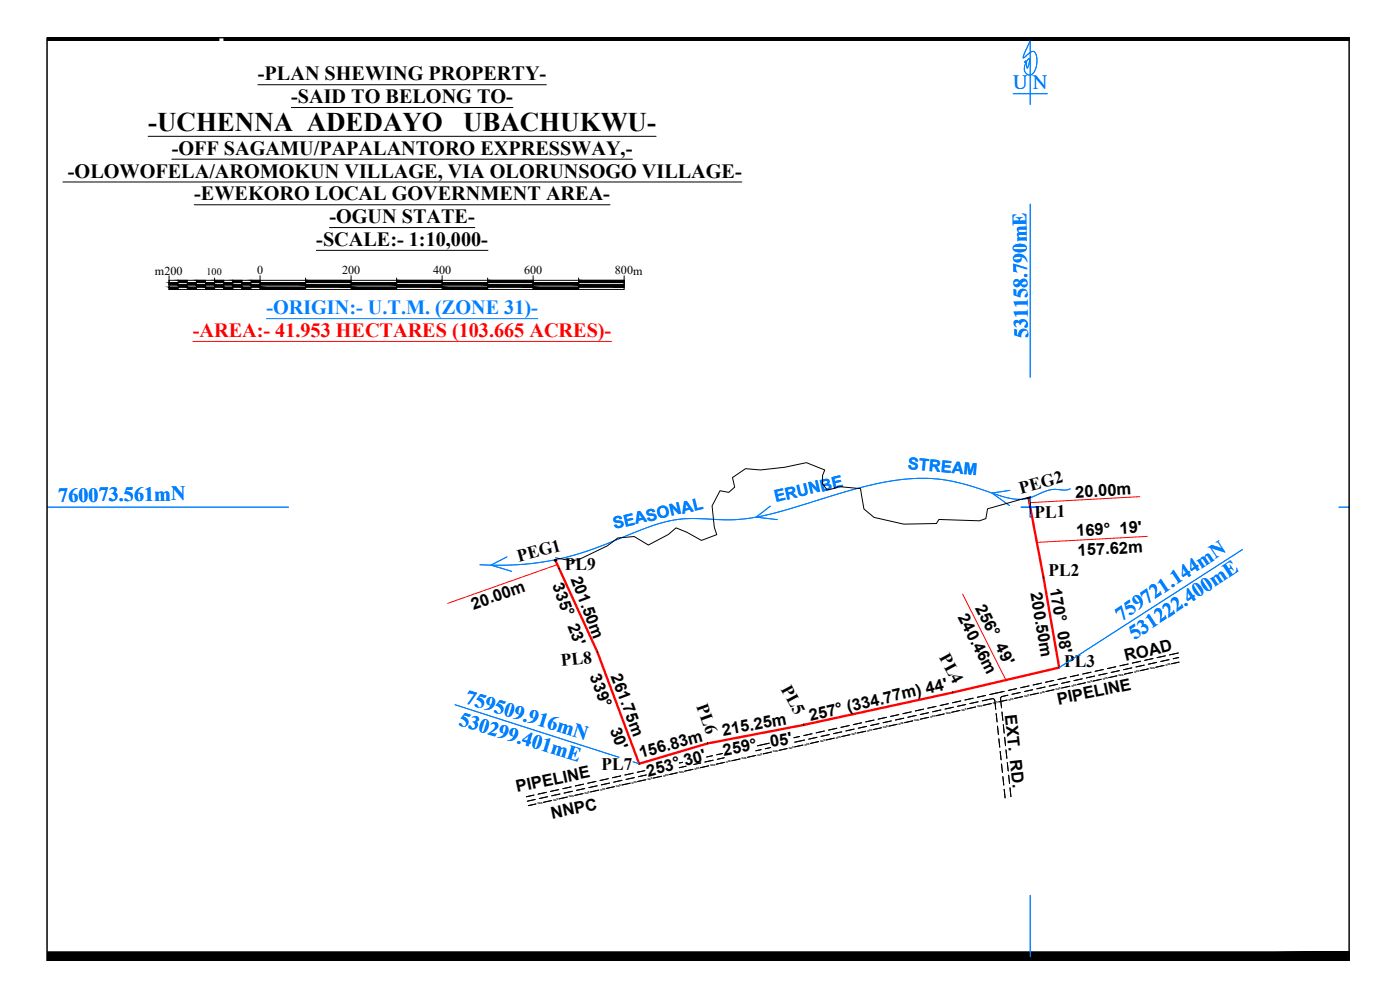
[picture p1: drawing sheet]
<svg xmlns="http://www.w3.org/2000/svg" width="420mm" height="297mm" viewBox="0 0 420 297" stroke-linecap="round" stroke-linejoin="round" font-family="sans-serif">
<defs><g id="words">
<g font-size="8.1">
<text x="44.5" y="39.2">-UCHENNA ADEDAYO</text>
<text x="139" y="39.2">UBACHUKWU-</text>
</g>
<g font-size="6.1">
<text x="77.4" y="24.1">-PLAN SHEWING PROPERTY-</text>
<text x="87.4" y="31">-SAID TO BELONG TO-</text>
<text x="51.6" y="46.4">-OFF SAGAMU/PAPALANTORO EXPRESSWAY,-</text>
<text x="20.4" y="53.3">-OLOWOFELA/AROMOKUN VILLAGE, VIA OLORUNSOGO VILLAGE-</text>
<text x="58.3" y="60.1">-EWEKORO LOCAL GOVERNMENT AREA-</text>
<text x="98.9" y="67">-OGUN STATE-</text>
<text x="94.9" y="73.8">-SCALE:- 1:10,000-</text>
</g>
<g font-size="6.1" fill="#007fff">
<text x="79.9" y="94.3">-ORIGIN:- U.T.M. (ZONE 31)-</text>
<text x="308.6" y="101.5" transform="rotate(-91 308.6 101.5)">531158.790mE</text>
<text x="17.5" y="150.6" transform="rotate(-1 17.5 150.6)">760073.561mN</text>
<text x="336.5" y="186.5" transform="rotate(-34 336.5 186.5)">759721.144mN</text>
<text x="340.5" y="192.1" transform="rotate(-34 340.5 192.1)">531222.400mE</text>
<text x="139.3" y="210.9" transform="rotate(17 139.3 210.9)">759509.916mN</text>
<text x="137.5" y="217.5" transform="rotate(17 137.5 217.5)">530299.401mE</text>
</g>
<text font-size="6.1" fill="#f00" x="57.9" y="101.1">-AREA:- 41.953 HECTARES (103.665 ACRES)-</text>
<text font-size="6" fill="#007fff" x="304.1" y="26.8">U N</text>
<g font-size="5.3">
<text x="306.4" y="148.2" transform="rotate(-15 306.4 148.2)">PEG2</text>
<text x="310.5" y="155.4" transform="rotate(-1 310.5 155.4)">PL1</text>
<text x="155.7" y="168.6" transform="rotate(-15 155.7 168.6)">PEG1</text>
<text x="169.5" y="171.1" transform="rotate(-1 169.5 171.1)">PL9</text>
<text x="314.7" y="172.8" transform="rotate(-1 314.7 172.8)">PL2</text>
<text x="281.8" y="197.2" transform="rotate(61 281.8 197.2)">PL4</text>
<text x="168.5" y="199.9" transform="rotate(-6 168.5 199.9)">PL8</text>
<text x="319.4" y="200.2" transform="rotate(-1 319.4 200.2)">PL3</text>
<text x="234.3" y="206.6" transform="rotate(62 234.3 206.6)">PL5</text>
<text x="208.9" y="211.7" transform="rotate(70 208.9 211.7)">PL6</text>
<text x="180.5" y="231" transform="rotate(-1 180.5 231)">PL7</text>
</g>
<g font-size="5" fill="#007fff">
<text x="272.4" y="140.8" transform="rotate(5 272.4 140.8)">STREAM</text>
<text x="232.9" y="150.7" transform="rotate(-13 232.9 150.7)">ERUNBE</text>
<text x="184.4" y="158.8" transform="rotate(-13 184.4 158.8)">SEASONAL</text>
</g>
<g font-size="5">
<text x="322.8" y="149.3" transform="rotate(-3 322.8 149.3)">20.00m</text>
<text x="323.1" y="160.9" transform="rotate(-3 323.1 160.9)">169° 19'</text>
<text x="323.5" y="166.8" transform="rotate(-3 323.5 166.8)">157.62m</text>
<text x="171.3" y="173.7" transform="rotate(69 171.3 173.7)">201.50m</text>
<text x="165.7" y="175.6" transform="rotate(69 165.7 175.6)">335° 23'</text>
<text x="309.3" y="178" transform="rotate(80 309.3 178)">200.50m</text>
<text x="315.1" y="176.8" transform="rotate(80 315.1 176.8)">170° 08'</text>
<text x="142.1" y="182.9" transform="rotate(-20 142.1 182.9)">20.00m</text>
<text x="287.3" y="185.2" transform="rotate(63 287.3 185.2)">240.46m</text>
<text x="292.6" y="182.4" transform="rotate(63 292.6 182.4)">256° 49'</text>
<text x="176.9" y="202.9" transform="rotate(69 176.9 202.9)">339°</text>
<text x="183.3" y="202.9" transform="rotate(69 183.3 202.9)">261.75m</text>
<text x="337.9" y="198.4" transform="rotate(-14 337.9 198.4)">ROAD</text>
<text x="301.6" y="214.5" transform="rotate(84 301.6 214.5)">EXT. RD.</text>
<text x="317.6" y="211.4" transform="rotate(-12 317.6 211.4)">PIPELINE</text>
<text x="183" y="219" transform="rotate(69 183 219)">30'</text>
<text x="217" y="220.7" transform="rotate(-10 217 220.7)">215.25m</text>
<text x="243.2" y="216.3" transform="rotate(-13 243.2 216.3)">257° (334.77m) 44'</text>
<text x="192.3" y="227.5" transform="rotate(-15 192.3 227.5)">156.83m</text>
<text x="217.3" y="226.7" transform="rotate(-10 217.3 226.7)">259°</text>
<text x="231.4" y="224.2" transform="rotate(-10 231.4 224.2)">05'</text>
<text x="194.5" y="233" transform="rotate(-15 194.5 233)">253° 30'</text>
<text x="155.2" y="237.7" transform="rotate(-12 155.2 237.7)">PIPELINE</text>
<text x="165.7" y="245.6" transform="rotate(-12 165.7 245.6)">NNPC</text>
</g>
<g font-size="3.6">
<text x="46.4" y="82.4">m200</text>
<text x="77.1" y="82.3">0</text>
<text x="102.7" y="82.3">200</text>
<text x="130" y="82.3">400</text>
<text x="157.3" y="82.3">600</text>
<text x="184.5" y="82.3">800m</text>
</g>
<text font-size="3" x="62" y="82.5">100</text>
<g font-size=".7">
<text x="331" y="204" transform="rotate(-13 331 204)">GAS</text>
<text x="335.8" y="202.9" transform="rotate(-13 335.8 202.9)">GAS</text>
<text x="340.5" y="201.9" transform="rotate(-12 340.5 201.9)">GAS</text>
<text x="345.2" y="200.8" transform="rotate(-13 345.2 200.8)">GAS</text>
<text x="349.9" y="199.8" transform="rotate(-13 349.9 199.8)">GAS</text>
<text x="307.5" y="209.1" transform="rotate(-13 307.5 209.1)">GAS</text>
<text x="312.2" y="208.1" transform="rotate(-13 312.2 208.1)">GAS</text>
<text x="316.9" y="207.1" transform="rotate(-13 316.9 207.1)">GAS</text>
<text x="321.6" y="206" transform="rotate(-12 321.6 206)">GAS</text>
<text x="326.3" y="205" transform="rotate(-13 326.3 205)">GAS</text>
<text x="279.2" y="215.4" transform="rotate(-13 279.2 215.4)">GAS</text>
<text x="283.9" y="214.3" transform="rotate(-13 283.9 214.3)">GAS</text>
<text x="288.6" y="213.3" transform="rotate(-12 288.6 213.3)">GAS</text>
<text x="293.3" y="212.3" transform="rotate(-13 293.3 212.3)">GAS</text>
<text x="298.1" y="211.2" transform="rotate(-13 298.1 211.2)">GAS</text>
<text x="302.8" y="210.2" transform="rotate(-13 302.8 210.2)">GAS</text>
<text x="250.9" y="221.6" transform="rotate(-13 250.9 221.6)">GAS</text>
<text x="255.6" y="220.6" transform="rotate(-12 255.6 220.6)">GAS</text>
<text x="260.4" y="219.5" transform="rotate(-13 260.4 219.5)">GAS</text>
<text x="265.1" y="218.5" transform="rotate(-13 265.1 218.5)">GAS</text>
<text x="269.8" y="217.5" transform="rotate(-13 269.8 217.5)">GAS</text>
<text x="274.5" y="216.4" transform="rotate(-13 274.5 216.4)">GAS</text>
<text x="222.7" y="227.8" transform="rotate(-12 222.7 227.8)">GAS</text>
<text x="227.4" y="226.8" transform="rotate(-13 227.4 226.8)">GAS</text>
<text x="232.1" y="225.8" transform="rotate(-13 232.1 225.8)">GAS</text>
<text x="236.8" y="224.7" transform="rotate(-12 236.8 224.7)">GAS</text>
<text x="241.5" y="223.7" transform="rotate(-13 241.5 223.7)">GAS</text>
<text x="246.2" y="222.7" transform="rotate(-13 246.2 222.7)">GAS</text>
<text x="199.1" y="233" transform="rotate(-13 199.1 233)">GAS</text>
<text x="203.8" y="232" transform="rotate(-12 203.8 232)">GAS</text>
<text x="208.5" y="231" transform="rotate(-13 208.5 231)">GAS</text>
<text x="213.2" y="229.9" transform="rotate(-13 213.2 229.9)">GAS</text>
<text x="217.9" y="228.9" transform="rotate(-13 217.9 228.9)">GAS</text>
<text x="170.8" y="239.3" transform="rotate(-12 170.8 239.3)">GAS</text>
<text x="175.5" y="238.2" transform="rotate(-13 175.5 238.2)">GAS</text>
<text x="180.2" y="237.2" transform="rotate(-13 180.2 237.2)">GAS</text>
<text x="185" y="236.2" transform="rotate(-13 185 236.2)">GAS</text>
<text x="189.7" y="235.1" transform="rotate(-12 189.7 235.1)">GAS</text>
<text x="194.4" y="234.1" transform="rotate(-13 194.4 234.1)">GAS</text>
<text x="161.4" y="241.4" transform="rotate(-13 161.4 241.4)">GAS</text>
<text x="166.1" y="240.3" transform="rotate(-13 166.1 240.3)">GAS</text>
</g>
</g></defs>
<!-- layer: Title -->
<g fill="#000" stroke="#000" stroke-width=".3">
<path d="M14.1 11.3v.8h51.5zM14.1 11.3h51.5v.8z"/>
<path d="M14.1 11.3v.8h51.5zM14.1 11.3h51.5v.8z"/>
<path d="M67.3 11.3v.8l337.6-.8zM67.3 12.1l337.6-.8v.8z"/>
<path d="M67.3 11.3v.8l337.6-.8zM67.3 12.1l337.6-.8v.8z"/>
<path d="M14.1 288.2h390.8v-2.6zM14.1 285.6h390.8l-390.8 2.6z"/>
<path d="M14.1 288.2h390.8v-2.6zM14.1 285.6h390.8l-390.8 2.6z"/>
</g>
<!-- layer: BOUNDARY -->
<path d="M307.4 18.7l.4-.3 .4 2 .4-.5a2.49 2.49 0 0 0 .3-2.3 3.8 3.8 0 0 0-1.2 4.2 1.56 1.56 0 0 0 1.7 .7 1.56 1.56 0 0 0 1.2-1.4 5.4 5.4 0 0 0-.3-5.6l-1 .1-2.2 1.8a3.4 3.4 0 0 1 .8-2.5l1.3-2.6v19.1M304.1 28.1h10.2M309.2 61.3v51.9M14.1 152.2h72.5M401.8 152.2h3.1M372.9 164.9l-55 35.4M136.6 211.4l49.2 15.8M190 228.6l1.8 .6M309.2 268.6v18.4" fill="none" stroke="#007fff" stroke-width=".3"/>
<!-- layer: 0 -->
<path d="M308.7 149.5l4.5 23.8 4.7 27-32 7.5-44.7 9.7-28.9 5.6-20.5 6.1-12.5-33.5-12.6-27.5" fill="none" stroke="#f00" stroke-width=".7"/>
<g fill="none" stroke="#000" stroke-width=".3">
<path d="M14.1 11.3h390.8v276.9h-390.8zM309.1 152.1l.2 .1zM309.2 152.2h.1M309.3 149l-12.9 3.7-.5 2.9-1.9 .7-12.2-.4-.8 1.2-9.8 .2-8.9-2.1-3-2.5-1-6.1-6.5-.6-3.5 1-1.4-1.8v-2.6l.6-1.6-5.5-2.2-6.5 1.4-7.3 .8-4.4-.4-4 2.7 .7 2.9-1.8 1.5-2.6-.5-2.4 4.6 .7 6.4 .7 2.2-4.6 1.7-4.4-2.4-3.2-1.3-2.3 2-6 3.1-4.3-2.5-4.9 .4-3.1 2.4-8.5 4.1-2.2 .4-4.9-.9M167.8 170.6l.1 .1zM167.8 170.6h.1M313.1 173.3l.1 .1zM313.2 173.3h.1M179.2 195.6l.2 .1zM179.3 195.7h.1M338.6 199.2l-2.5 .6M342.3 198.4l-2.5 .6"/>
<path d="M343.4 199.6l-2.5 .5M346 197.6l-2.5 .5M347.1 198.7l-2.5 .6M349.3 199.7l-2.4 .5M349.7 196.8l-2.4 .5M350.8 197.9l-2.4 .6M353.6 195.9l-2.6 .6M353.7 197.3l-1.6 .4M353.9 198.7l-2.3 .5M241.1 217.4l.2 .2zM241.2 217.5h.1M247.4 219.3l-2.5 .6"/>
<path d="M251.1 218.5l-2.4 .6M252.6 219.6l-2.5 .5M254.9 217.7l-2.5 .5M256.3 218.8l-2.4 .5M258.6 216.9l-2.5 .5M259.8 219.4l-2.5 .5M260.1 217.9l-2.5 .6M262.3 216.1l-2.5 .5M263.8 217.1l-2.5 .6M264.5 218.4l-2.5 .5M266 215.2l-2.5 .6M267.5 216.3l-2.5 .6"/>
<path d="M269.2 217.3l-2.4 .6M269.7 214.4l-2.4 .6M271.2 215.5l-2.5 .5M273.5 213.6l-2.5 .5M273.9 216.3l-2.4 .5M274.9 214.7l-2.4 .5M277.2 212.8l-2.5 .5M278.7 215.2l-2.5 .6M278.7 213.8l-2.5 .6M280.9 212l-2.5 .5M282.4 213l-2.5 .6M283.4 214.2l-2.5 .6"/>
<path d="M284.6 211.1l-2.5 .6M285.8 207.7l.2 .2zM285.9 207.8h.1M286.1 212.2l-2.5 .5M288.1 213.2l-2.5 .5M288.3 210.3l-2.4 .6M289.8 211.4l-2.5 .5M292.1 209.5l-2.5 .5M292.8 212.1l-2.5 .6M293.5 210.6l-2.4 .5M294.8 210.3l2.9-.7 .5 .1 .4 .5 .2 2.6M295.8 208.7l-2.5 .5"/>
<path d="M297.5 211.1l-2.5 .5M298.7 208h.1M299 214.1l.2 2.5M299.4 217.9l.2 2.5M300.7 213.6l.3 2.6M301.1 217.4l.3 2.6M301.4 207.4l-4.4 1M302.2 210l-2.5 .6M302.5 208.6l-1.7 .4-.5 .3 .3 3.1M305.1 206.6l-2.5 .6M306.2 207.8l-2.5 .5M306.9 209l-2.4 .6"/>
<path d="M308.8 205.8l-2.5 .5M309.9 206.9l-2.5 .6M311.6 208l-2.4 .5M312.5 205l-2.4 .5M313.6 206.1l-2.4 .6M316.3 204.2l-2.5 .5M316.4 206.9l-2.5 .6M317.4 205.3l-2.5 .6M317.8 200.2l.1 .2zM317.9 200.3h.1M320 203.3l-2.5 .6M321.1 205.9l-2.5 .5"/>
<path d="M321.1 204.5l-2.5 .5M323.7 202.5l-2.5 .6M324.8 203.7l-2.5 .5M325.8 204.8l-2.5 .6M327.4 201.7l-2.5 .5M328.5 202.9l-2.5 .5M330.5 203.8l-2.5 .6M331.1 200.9l-2.4 .5M332.2 202l-2.4 .6M334.9 200.1l-2.5 .5M335.2 202.8l-2.5 .5M336 201.2l-2.5 .6"/>
<path d="M339.7 200.4l-2.5 .5M339.9 201.7l-2.5 .6M344.6 200.7l-2.4 .5M160.3 238.6l-2.3 .5M160.6 239.9l-2.3 .5M164 237.7l-2.5 .6M164.3 239l-2.4 .6M167.7 236.9l-2.5 .6M168.1 238.2l-2.5 .6M170.3 239.1l-2.5 .6M171.4 236.1l-2.5 .5M171.8 237.4l-2.5 .6"/>
<path d="M175 238.1l-2.5 .5M175.1 235.3l-2.5 .5M175.5 236.6l-2.5 .5M178.9 234.5l-2.5 .5M179.2 235.8l-2.5 .5M179.7 237.1l-2.5 .5M182.6 233.6l-2.5 .6M182.9 235l-2.4 .5M184.4 236l-2.5 .6M186.3 232.8l-2.5 .6M186.7 234.1l-2.5 .6M189.1 235l-2.5 .5"/>
<path d="M190 232l-2.5 .5M190.4 233.3l-2.5 .6M191.7 229.1l.2 .1zM191.8 229.2h.1M193.5 231.2l-2.3 .5M193.8 233.9l-2.4 .6M194 232.5l-2.4 .5M198.5 232.9l-2.4 .6M203.3 231.9l-2.5 .5M204.9 228.7l-1 .2M205.9 229.9l-2.1 .4M208 230.8l-2.5 .6"/>
<path d="M210.3 228.9l-2.1 .5M212.3 223l.1 .1zM212.3 223.1h.1M212.7 229.8l-2.5 .5M213.8 226.7l-1.7 .4M214 228.1l-2.5 .5M216.8 226.1l-1.7 .4M217.3 227.4l-2 .4M217.4 228.8l-2.5 .5M222.1 227.7l-2.5 .6M226.8 226.7l-2.5 .5M228.4 224.9l-1.6 .4"/>
<path d="M230.8 223l-3.5 .8M231.3 224.3l-1.6 .3M231.5 225.6l-2.4 .6M236.2 224.6l-2.4 .5M240 221l-1.7 .4M241 223.6l-2.5 .5M241.5 222l-3 .7M243.7 220.2l-2.5 .5M245.2 221.2l-2.5 .6M245.7 222.5l-2.5 .6M248.9 220.4l-2.5 .6M250.4 221.5l-2.5 .5"/>
<path d="M255.1 220.4l-2.5 .6M299.8 221.7l.2 2.5M300.2 225.4l.2 2.6M300.6 229.2l.2 2.6M301 233l.2 2.6M301.4 236.8l.2 2.6M301.5 221.2l.3 2.5M301.9 225l.3 2.5M302.3 228.8l.3 2.5M302.7 232.6l.3 2.5M303.1 236.4l.3 2.6M160.8 241.2l-2.2 .5"/>
<path d="M165.6 240.2l-2.5 .5"/>
<circle cx="308.7" cy="149.5" r=".12"/>
<circle cx="166.7" cy="168.2" r=".12"/>
</g>
<path d="M231.2 151.9l-4.3 3.3 6.4 .7M303.1 147.1l-5.4 .8 5.3 3.8M321.2 146.7l-1.5 .3a10.9 10.9 0 0 0-7 .8 13.7 13.7 0 0 1-12.8 .9 68.1 68.1 0 0 0-22.4-5.2 88.4 88.4 0 0 0-27.5 5.1l-7.1 2.3a86.7 86.7 0 0 1-22.6 5l-1.3 .1a119.7 119.7 0 0 0-14.8-.2 71.5 71.5 0 0 0-18.7 6 84.9 84.9 0 0 1-41.5 7.6M152.2 167.1l-4.8 2.5 6.1 1.8" fill="none" stroke="#007fff" stroke-width=".3"/>
<!-- layer: GRID -->
<path d="M306.5 152.2h5.1z" fill="none" stroke="#00f" stroke-width=".3"/>
<!-- layer: BOUNDARY -->
<path d="M309.2 149.3v5.9" fill="none" stroke="#00f" stroke-width=".3"/>
<!-- layer: 0 -->
<g fill="#000" stroke="#000" stroke-width=".3">
<path d="M308.6 149.4h.2zM308.6 149.4h.2z"/>
<path d="M308.6 149.4h.2zM308.6 149.4h.2z"/>
<path d="M308.6 149.6h.2zM308.6 149.6h.1z"/>
<path d="M308.6 149.4h.2zM308.6 149.4h.2z"/>
<path d="M308.6 149.6h.2zM308.6 149.6h.2z"/>
<path d="M308.6 149.4h.2zM308.6 149.4h.2z"/>
<path d="M308.6 149.4h.2zM308.6 149.4h.2z"/>
<path d="M308.6 149.5h.2zM308.6 149.5h.2z"/>
<path d="M308.6 149.5h.2zM308.6 149.5l.2 .1z"/>
<path d="M308.6 149.4l.2 .1zM308.6 149.4l.2 .1z"/>
<path d="M308.6 149.5h.2zM308.6 149.5h.2z"/>
<path d="M308.6 149.5h.2zM308.6 149.5h.2z"/>
<path d="M308.6 149.5h.2zM308.6 149.5h.2z"/>
<path d="M308.6 149.5h.2zM308.6 149.5h.2z"/>
<path d="M308.6 149.5h.2zM308.6 149.5h.2z"/>
<path d="M308.6 149.5h.2zM308.6 149.5h.2z"/>
<path d="M308.6 149.5h.2zM308.6 149.5h.2z"/>
<path d="M308.6 149.5h.2zM308.6 149.5h.2z"/>
<path d="M166.6 168.1h.2zM166.6 168.1h.2z"/>
<path d="M166.6 168.1h.2zM166.6 168.1h.2z"/>
<path d="M166.6 168.2h.2zM166.6 168.2l.2 .1z"/>
<path d="M166.6 168.1h.2zM166.6 168.1h.2z"/>
<path d="M166.6 168.2h.2zM166.6 168.2h.2z"/>
<path d="M166.6 168.1h.2zM166.6 168.1h.2z"/>
<path d="M166.6 168.2h.2zM166.6 168.2h.2z"/>
<path d="M166.6 168.1h.2zM166.6 168.1h.2z"/>
<path d="M166.6 168.1h.2zM166.6 168.1h.2z"/>
<path d="M166.6 168.2h.2zM166.6 168.2h.2z"/>
<path d="M166.6 168.2h.2zM166.6 168.2h.2z"/>
<path d="M166.6 168.1h.2zM166.6 168.1h.2z"/>
<path d="M166.6 168.1h.2zM166.6 168.1h.2z"/>
<path d="M166.6 168.1l.2 .1zM166.6 168.1l.2 .1z"/>
<path d="M166.6 168.2h.2zM166.6 168.2h.2z"/>
<path d="M166.6 168.2h.2zM166.6 168.2h.2z"/>
<path d="M166.6 168.2h.2zM166.6 168.2h.2z"/>
<path d="M166.6 168.2h.2zM166.6 168.2h.2z"/>
</g>
<path d="M342.1 149l-33.2 1.8M167.2 169.4l-32.8 11.6M288.9 178.2l13 25.8M344.3 160.9l-33.1 1.8" fill="none" stroke="#f00" stroke-width=".3"/>
<!-- layer: Title -->
<path d="M77.4 25.4h86.6M87.4 32.3h66.6M18.9 54.6h203.7M44.5 40.9h152.4M51.6 47.8h138.2M58.3 61.4h124.8M94.9 75.1h51.5M98.9 68.3h43.6" fill="none" stroke="#000" stroke-width=".3"/>
<path d="M79.9 95.6h81.5" fill="none" stroke="#007fff" stroke-width=".3"/>
<path d="M57.9 102.4h125.6" fill="none" stroke="#f00" stroke-width=".3"/>
<!-- layer: SCALE -->
<g fill="#000" stroke="#000" stroke-width=".3">
<path d="M50.7 84.8l2.8 .7v-.7zM50.7 84.8l2.8 .7h-2.8z"/>
<path d="M50.7 86.2l2.8 .6v-.6zM50.7 86.2l2.8 .6h-2.8z"/>
<path d="M53.5 84.1l2.7 .7v-.7zM53.5 84.1l2.7 .7h-2.7z"/>
<path d="M53.5 85.5l2.7 .7v-.7zM53.5 85.5l2.7 .7h-2.7z"/>
<path d="M56.2 84.8l2.7 .7v-.7zM56.2 84.8l2.7 .7h-2.7z"/>
<path d="M56.2 86.2l2.7 .6v-.6zM56.2 86.2l2.7 .6h-2.7z"/>
<path d="M58.9 84.1l2.8 .7v-.7zM58.9 84.1l2.8 .7h-2.8z"/>
<path d="M58.9 85.5l2.8 .7v-.7zM58.9 85.5l2.8 .7h-2.8z"/>
<path d="M61.7 84.8l2.7 .7v-.7zM61.7 84.8l2.7 .7h-2.7z"/>
<path d="M61.7 86.2l2.7 .6v-.6zM61.7 86.2l2.7 .6h-2.7z"/>
<path d="M64.4 84.1l2.7 .7v-.7zM64.4 84.1l2.7 .7h-2.7z"/>
<path d="M64.4 85.5l2.7 .7v-.7zM64.4 85.5l2.7 .7h-2.7z"/>
<path d="M67.1 84.8l2.8 .7v-.7zM67.1 84.8l2.8 .7h-2.8z"/>
<path d="M67.1 86.2l2.8 .6v-.6zM67.1 86.2l2.8 .6h-2.8z"/>
<path d="M69.9 84.1l2.7 .7v-.7zM69.9 84.1l2.7 .7h-2.7z"/>
<path d="M69.9 85.5l2.7 .7v-.7zM69.9 85.5l2.7 .7h-2.7z"/>
<path d="M72.6 84.8l2.7 .7v-.7zM72.6 84.8l2.7 .7h-2.7z"/>
<path d="M72.6 86.2l2.7 .6v-.6zM72.6 86.2l2.7 .6h-2.7z"/>
<path d="M75.3 84.1l2.8 .7v-.7zM75.3 84.1l2.8 .7h-2.8z"/>
<path d="M75.3 85.5l2.8 .7v-.7zM75.3 85.5l2.8 .7h-2.8z"/>
<path d="M78.1 84.8l13.6 .7v-.7zM78.1 84.8l13.6 .7h-13.6z"/>
<path d="M78.1 86.2l13.6 .6v-.6zM78.1 86.2l13.6 .6h-13.6z"/>
<path d="M91.7 84.1l13.7 .7v-.7zM91.7 84.1l13.7 .7h-13.7z"/>
<path d="M91.7 85.5l13.7 .7v-.7zM91.7 85.5l13.7 .7h-13.7z"/>
<path d="M105.4 84.8l13.6 .7v-.7zM105.4 84.8l13.6 .7h-13.6z"/>
<path d="M105.4 86.2l13.6 .6v-.6zM105.4 86.2l13.6 .6h-13.6z"/>
<path d="M119 84.1l13.7 .7v-.7zM119 84.1l13.7 .7h-13.7z"/>
<path d="M119 85.5l13.7 .7v-.7zM119 85.5l13.7 .7h-13.7z"/>
<path d="M132.7 84.8l13.6 .7v-.7zM132.7 84.8l13.6 .7h-13.6z"/>
<path d="M132.7 86.2l13.6 .6v-.6zM132.7 86.2l13.6 .6h-13.6z"/>
<path d="M146.3 84.1l13.7 .7v-.7zM146.3 84.1l13.7 .7h-13.7z"/>
<path d="M146.3 85.5l13.7 .7v-.7zM146.3 85.5l13.7 .7h-13.7z"/>
<path d="M160 84.8l13.7 .7v-.7zM160 84.8l13.7 .7h-13.7z"/>
<path d="M160 86.2l13.7 .6v-.6zM160 86.2l13.7 .6h-13.7z"/>
<path d="M173.7 84.1l13.6 .7v-.7zM173.7 84.1l13.6 .7h-13.6z"/>
<path d="M173.7 85.5l13.6 .7v-.7zM173.7 85.5l13.6 .7h-13.6z"/>
</g>
<g fill="none" stroke="#000" stroke-width=".3">
<path d="M50.7 85.5h136.6M50.7 84.8h136.6M50.7 84.1h136.6M50.7 82.7v4.1h136.6v-4.1M50.7 86.2h136.6M64.4 83.4v3.4M67.1 84.1v2.7M69.9 84.1v2.7M72.6 84.1v2.7M78.1 82.7v4.1M91.7 83.4v3.4M105.4 82.7v2.8"/>
<path d="M119 83.4v3.4M132.7 82.7v2.8M146.3 83.4v3.4M160 82.7v4.1M173.7 83.4v3.4"/>
</g>
<use href="#words"/>
</svg>
